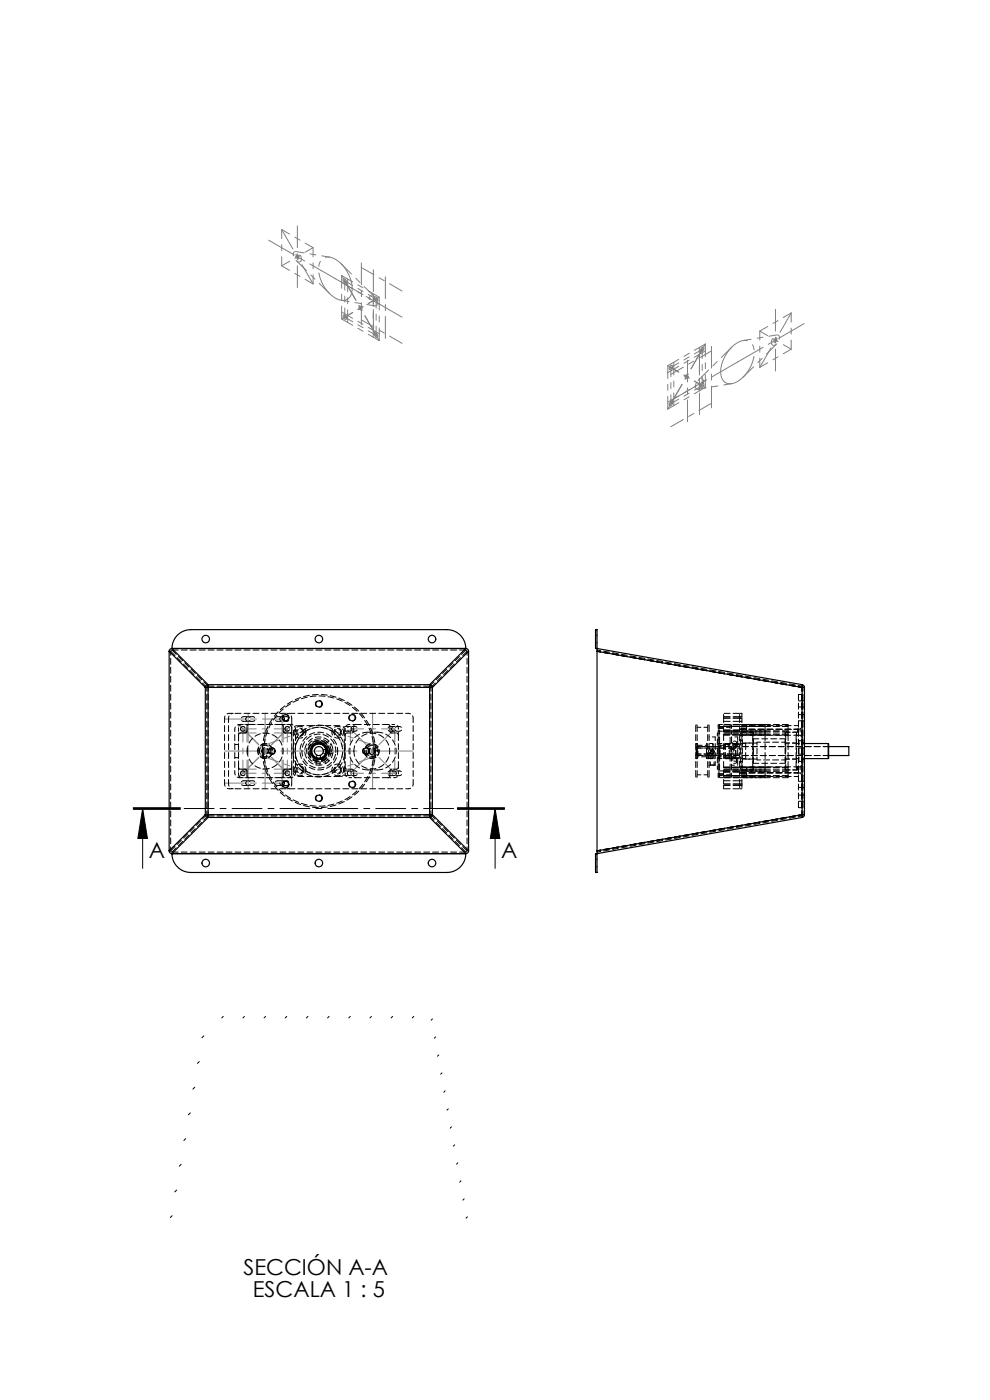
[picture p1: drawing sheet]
<svg xmlns="http://www.w3.org/2000/svg" width="210mm" height="297mm" viewBox="0 0 210 297" stroke-linecap="round" stroke-linejoin="round" font-family="sans-serif">
<defs><g id="words">
<g font-size="4.7">
<text x="31.5" y="182.1">A</text>
<text x="106.3" y="182.1">A</text>
<text x="51.6" y="270.6">SECCIÓN A-A</text>
<text x="53.6" y="275.1">ESCALA 1 : 5</text>
</g>
</g></defs>
<g fill="none" stroke="#000" stroke-width=".21">
<path d="M28.3 171.7h10zM28.3 171.5h10M28.3 171.3h10M30.3 171.5l1 6.4h-2.1zM30.3 171.5v12.7M97 171.5h10M97 171.3h10M97 171.7h10M105 171.5l1 6.4h-2zM105 171.5v12.7M43.2 219.7l-.4 .4M47.4 215.6l-.4 .3"/>
<path d="M51.8 215.6l-.3 .3M56.3 215.6l-.3 .3M60.8 215.6l-.3 .3M65.3 215.6l-.3 .3M69.8 215.6l-.3 .3M74.3 215.6l-.3 .3M78.8 215.6l-.3 .3M83.3 215.6l-.3 .3M87.8 215.6l-.4 .3M91.7 216.2l-.2 .2M92.4 220l-.3 .2M40.4 236.1l-.4 .4"/>
<path d="M41.3 230.6l-.4 .4M42.3 225.2l-.4 .4M93.1 223.8l-.3 .3M93.8 227.6l-.3 .3M94.4 231.4l-.3 .3M95.1 235.2l-.3 .3M95.8 239.1l-.3 .2M36.5 257.9l-.4 .4M37.5 252.5l-.4 .3M38.4 247l-.4 .4M39.4 241.6l-.4 .3M96.4 242.9l-.2 .2"/>
<path d="M97.1 246.7l-.3 .3M97.8 250.5l-.3 .3M98.5 254.3l-.3 .3M99.1 258.1l-.2 .3"/>
</g>
<g fill="none" stroke="#808080" stroke-width=".21">
<path d="M62.6 54.5h1M62.7 54.1l.7 .7M63.1 54v1M63.4 54.1l-.7 .7M76 65.4h1M76.1 65l.7 .7M76.5 64.9v1M76.8 65l-.7 .7M145.1 79.9h1M145.3 79.5l.7 .7M145.6 79.4v1M146 79.5l-.7 .7"/>
<path d="M164 72.2h1M164.1 71.8l.8 .7M164.5 71.7v1M164.9 71.8l-.8 .7M55.7 159.3h1M55.9 159l.7 .7M56.2 158.8v1M56.6 159l-.7 .7M78.5 159.3h1M78.7 159l.7 .7M79 158.8v1M79.4 159l-.7 .7"/>
</g>
<g fill="none" stroke="#808080" stroke-width=".25">
<path d="M72.8 59.2a.5 .5 0 0 1 .6 .3 .5 .5 0 0 1-.1 .5l-.5-.3zM72.8 66.9a.5 .5 0 0 1 .6 .2 .5 .5 0 0 1-.1 .6l-.4-.3zM79.5 70.7a.5 .5 0 0 1 .5 .3 .5 .5 0 0 1-.1 .6l-.4-.4zM79.5 63a.5 .5 0 0 1 .5 .3 .5 .5 0 0 1-.1 .6l-.4-.4zM142.1 77.7l.3-.2a.46 .46 0 0 1 .2 .6 .46 .46 0 0 1-.5 .3l-.2-.2zM148.8 73.8l.2-.1a.46 .46 0 0 1 .3 .5 .46 .46 0 0 1-.5 .4l-.2-.3zM142.1 85.4l.3-.2a.46 .46 0 0 1 .2 .6 .46 .46 0 0 1-.5 .3l-.2-.2zM148.8 81.5l.2-.1a.46 .46 0 0 1 .3 .5 .46 .46 0 0 1-.5 .4l-.2-.3z"/>
<circle cx="51.5" cy="154.6" r=".5"/>
<circle cx="60.9" cy="154.6" r=".5"/>
<circle cx="51.5" cy="164" r=".5"/>
<circle cx="60.9" cy="164" r=".5"/>
</g>
<path d="M62.8 160.8a5 5 0 0 0 8.5 2.1 5 5 0 0 0-2.3-8.4 5 5 0 0 0-6.3 6l.1 .3" fill="none" stroke="#808080" stroke-width=".21" stroke-dasharray="15.2 1.3 1.3 1.3" stroke-dashoffset="1.3" stroke-linecap="butt"/>
<path d="M55.1 159.7a1.22 1.22 0 0 0 2 .5 1.22 1.22 0 0 0-.5-2 1.22 1.22 0 0 0-1.6 1.3l.1 .2M77.9 159.7a1.22 1.22 0 0 0 2 .5 1.22 1.22 0 0 0-.5-2 1.22 1.22 0 0 0-1.6 1.3l.1 .2" fill="none" stroke="#808080" stroke-width=".21" stroke-dasharray="15.2 1.3 1.3 1.3" stroke-dashoffset="13.3" stroke-linecap="butt"/>
<path d="M74.6 62.3a2.09 2.09 0 0 1-3.4 .9 7.3 7.3 0 0 1-3.4-7.4 2.13 2.13 0 0 1 3.4-.7 7.4 7.4 0 0 1 3.4 7.2M153 80a2.09 2.09 0 0 0 3.4 .9 7.3 7.3 0 0 0 3.4-7.4 2.13 2.13 0 0 0-3.5-.7 7.4 7.4 0 0 0-3.3 7.2" fill="none" stroke="#808080" stroke-width=".21" stroke-dasharray="15.2 1.3 1.3 1.3" stroke-dashoffset="4.4" stroke-linecap="butt"/>
<path d="M63.9 55.2v.1a.91 .91 0 0 1-1.5-.6l-.1-.3a.67 .67 0 0 1 .2-1 .67 .67 0 0 1 1 .4l.3 .7 .1 .7M80 64.5v.1a.91 .91 0 0 1-1.5-.6l-.1-.3a.67 .67 0 0 1 .2-1 .67 .67 0 0 1 1 .4l.4 .7v.7M163.7 72.9v.1a.91 .91 0 0 0 1.5-.6l.1-.3a.67 .67 0 0 0-.2-1 .67 .67 0 0 0-1 .4l-.4 .7v.7M147.6 82.2v.1a.91 .91 0 0 0 1.5-.6l.1-.3a.67 .67 0 0 0-.2-1 .67 .67 0 0 0-1 .4l-.4 .7v.7" fill="none" stroke="#808080" stroke-width=".21" stroke-dasharray="15.2 1.3 1.3 1.3" stroke-dashoffset="14.1" stroke-linecap="butt"/>
<path d="M107 171.5h-78.7" fill="none" stroke="#000" stroke-width=".21" stroke-dasharray="6.3 1.3 1.3 1.3" stroke-dashoffset="-.6"/>
<path d="M73.1 59.6l6.7 11.5M66.4 60.2l-6.6-11.5M149 74.1l-6.7 11.6M161.2 77.9l6.6-11.5M60.9 154.6l-9.4 9.4M74.3 154.6l9.4 9.4M60.9 164l-9.4-9.4M74.3 164l9.4-9.4" fill="none" stroke="#808080" stroke-width=".21" stroke-dasharray="15.2 1.3 1.3 1.3" stroke-dashoffset="10.5"/>
<path d="M72.5 58.5l7.9 13.8M149.6 73l-8 13.8M61.9 153.7l-11.3 11.3M61.9 165l-11.3-11.3" fill="none" stroke="#808080" stroke-width=".21" stroke-dasharray="15.2 1.3 1.3 1.3" stroke-dashoffset="9.2"/>
<g fill="none" stroke="#808080" stroke-width=".21" stroke-dasharray="15.2 1.3 1.3 1.3" stroke-dashoffset="13.3">
<path d="M59.8 48.7v7.7M66.4 52.5l-6.6 3.9M66.4 52.5l-6.6-3.8M66.4 52.5v7.7M73.1 59.6l6.7 3.8M66.4 60.2l-6.6-3.8M73.1 67.3l6.7-3.9M73.1 67.3l6.7 3.8M73.1 67.3v-7.7M79.8 71.1v-7.7M149 74.1l-6.7 3.9M161.2 70.2l6.6 3.9"/>
<path d="M161.2 70.2l6.6-3.8M161.2 70.2v7.7M161.2 77.9l6.6-3.8M167.8 66.4v7.7M142.3 85.7v-7.7M149 81.8l-6.7-3.8M149 81.8l-6.7 3.9M149 81.8v-7.7"/>
</g>
<g fill="none" stroke="#808080" stroke-width=".21" stroke-dasharray="15.2 1.3 1.3 1.3" stroke-dashoffset="12.5">
<path d="M72.5 58.5l7.9 4.6M72.5 59.9l7.9 4.6M72.5 67.7l7.9-4.6M72.5 66.2l7.9 4.6M72.5 67.7l7.9 4.6M72.5 67.7v-9.2M73.7 68.4v-9.2M79.2 71.5v-9.2M80.4 72.3v-9.2M149.6 73l-8 4.6M149.6 74.4l-8 4.7M141.6 86.8v-9.2"/>
<path d="M142.9 86.1v-9.3M148.3 82.9v-9.2M149.6 82.2l-8-4.6M149.6 80.7l-8 4.6M149.6 82.2l-8 4.6M149.6 82.2v-9.2"/>
</g>
<path d="M67.6 159.3h20M67.6 159.3h-20" fill="none" stroke="#808080" stroke-width=".21" stroke-dasharray="15.2 1.3 1.3 1.3" stroke-dashoffset="7.1"/>
<path d="M55.8 158.2l10.2-3.6M79.4 158.2l-10.1-3.6M55.8 160.5l10.2 3.6M79.4 160.5l-10.1 3.6" fill="none" stroke="#808080" stroke-width=".21" stroke-dasharray="15.2 1.3 1.3 1.3" stroke-dashoffset="11.8"/>
<path d="M52.6 167.3v-16M56.2 167.3v-16M59.8 167.3v-16M79 167.3v-16" fill="none" stroke="#808080" stroke-width=".21" stroke-dasharray="15.2 1.3 1.3 1.3" stroke-dashoffset="9.1"/>
<path d="M59.8 152.5h-12.2M59.8 166.1h-12.2" fill="none" stroke="#808080" stroke-width=".21" stroke-dasharray="15.2 1.3 1.3 1.3" stroke-dashoffset="11"/>
<path d="M60.9 154.6h-9.4M74.3 154.6h9.4M74.3 154.6v9.4M83.7 154.6v9.4M51.5 164v-9.4M60.9 164h-9.4M60.9 164v-9.4M74.3 164h9.4" fill="none" stroke="#808080" stroke-width=".21" stroke-dasharray="15.2 1.3 1.3 1.3" stroke-dashoffset="12.4"/>
<path d="M61.9 153.7h-11.3M61.9 155.5h-11.3M50.6 165v-11.3M52.4 165v-11.3M60.1 165v-11.3M61.9 163.2h-11.3M61.9 165h-11.3M61.9 165v-11.3" fill="none" stroke="#808080" stroke-width=".21" stroke-dasharray="15.2 1.3 1.3 1.3" stroke-dashoffset="11.5"/>
<path d="M71.1 59.1l-14.1-8.1M71.1 59.1l14.2 8.2M156.4 76.8l14.2-8.1M156.4 76.8l-14.1 8.2" fill="none" stroke="#808080" stroke-width=".21" stroke-dasharray="15.2 1.3 1.3 1.3" stroke-dashoffset="9"/>
<path d="M62.8 55.2l7.1 7.1M79.5 63l-7.2-7.1M164.8 72.9l-7.2 7.1M148.1 80.7l7.1-7.1" fill="none" stroke="#808080" stroke-width=".21" stroke-dasharray="15.2 1.3 1.3 1.3" stroke-dashoffset="12.1"/>
<path d="M62.8 53.4l7.1 1.2M79.5 64.9l-7.2-1.2M164.8 71.1l-7.2 1.1M148.1 82.6l7.1-1.2" fill="none" stroke="#808080" stroke-width=".21" stroke-dasharray="15.2 1.3 1.3 1.3" stroke-dashoffset="13.5"/>
<path d="M63.1 61v-13.1M76.7 68.8v-13M79.2 70.3v-13.1M81.7 71.8v-13.1M164.5 78.7v-13.1M145.8 89.5v-13.1M148.4 88v-13.1M150.9 86.5v-13" fill="none" stroke="#808080" stroke-width=".21" stroke-dasharray="15.2 1.3 1.3 1.3" stroke-dashoffset="10.6"/>
<path d="M76.7 56.8l8.6 4.9M76.7 67.9l8.6 4.9M150.9 74.4l-8.6 5M150.9 85.6l-8.6 4.9" fill="none" stroke="#808080" stroke-width=".21" stroke-dasharray="15.2 1.3 1.3 1.3" stroke-dashoffset="12.2"/>
<path d="M105 171.5l1 6.4h-2zM30.3 171.5l1 6.4h-2.1z" fill="#000"/>
<g fill="none" stroke="#000" stroke-width=".25">
<path d="M35.9 138.2l7.7 7.6M35.9 138.2v42.3M36.5 137.6a.59 .59 0 0 0-.6 .6M36.5 137.6a4 4 0 0 1 4-4h54.3a4 4 0 0 1 4 4M36.5 137.6l7.6 7.6M36.5 137.6h62.3M98.8 137.6a.59 .59 0 0 1 .6 .6M98.8 137.6l-7.7 7.6M99.4 138.2l-7.7 7.6M99.4 138.2v42.3M126.3 133.6h.3v4h-.3zM126.6 137.6v.6"/>
<path d="M126.6 138.2l43.5 7.6M126.6 138.2v42.3M126.6 137.6l43.5 7.6M43.6 145.8h.5M43.6 145.8v27M44.1 145.2v.6M44.1 145.2a.61 .61 0 0 0-.5 .6M44.1 145.8v27M44.1 145.8h47M44.1 145.2h47M60 152l.3 .4-.1 .4M91.1 145.2v.6"/>
<path d="M91.1 145.8h.6M91.1 145.2a.61 .61 0 0 1 .6 .6M91.1 145.8v27M91.7 145.8v27M170.1 145.2v.6M170.1 145.8h.5M170.1 145.2l.4 .3 .1 .3M170.1 145.8v27M170.6 157.7h5.1M170.6 145.8v27M175.7 157.7v3.2M175.8 158.4h4.2v1.9h-4.2"/>
<path d="M43.6 172.8h.5M43.6 172.8a.61 .61 0 0 0 .5 .6M43.6 172.8l-7.7 7.7M44.1 172.8v.6M44.1 172.8h47M44.1 173.4h47M44.1 173.4l-7.6 7.7M60.2 165.8l.1 .4-.3 .4M91.1 172.8v.6M91.1 172.8h.6M91.1 173.4l7.7 7.7M91.7 172.8a.61 .61 0 0 1-.6 .6"/>
<path d="M91.7 172.8l7.7 7.7M170.1 172.8v.6M170.1 172.8h.5M170.1 172.8l-43.5 7.7M170.1 173.4l-43.5 7.7M170.6 172.8l-.1 .4-.4 .2M170.6 160.9h5.1M35.9 180.5a.59 .59 0 0 0 .6 .6M36.5 181.1a4 4 0 0 0 4 4h54.3a4 4 0 0 0 4-4M36.5 181.1h62.3M99.4 180.5a.59 .59 0 0 1-.6 .6M126.3 181.1h.3v4h-.3z"/>
<path d="M126.6 180.5v.6"/>
<circle cx="43.6" cy="135.6" r=".8"/>
<circle cx="67.6" cy="135.6" r=".8"/>
<circle cx="91.6" cy="135.6" r=".8"/>
<circle cx="57.6" cy="159.3" r=".65"/>
<circle cx="60.6" cy="152.3" r=".65"/>
<circle cx="67.6" cy="159.3" r="1.6"/>
<circle cx="67.6" cy="149.3" r=".65"/>
<circle cx="67.6" cy="159.3" r=".95"/>
<circle cx="67.6" cy="159.3" r="1.8"/>
<circle cx="67.6" cy="159.3" r="1.5"/>
<circle cx="67.6" cy="159.3" r="1.7"/>
<circle cx="74.7" cy="152.3" r=".65"/>
<circle cx="77.6" cy="159.3" r=".65"/>
<circle cx="60.6" cy="166.4" r=".65"/>
<circle cx="67.6" cy="169.3" r=".65"/>
<circle cx="74.7" cy="166.4" r=".65"/>
<circle cx="43.6" cy="183.1" r=".8"/>
<circle cx="67.6" cy="183.1" r=".8"/>
<circle cx="91.6" cy="183.1" r=".8"/>
</g>
<g fill="none" stroke="#000" stroke-width=".21" stroke-dasharray="1.3 .6">
<path d="M36.2 138.2l.3-.3M36.5 137.9l7.6 7.7M36.5 137.9h62.3M98.8 137.9l.3 .3M99.1 138.2l-7.7 7.6M126.3 136.4h.3M126.6 134.8h-.3M43.9 145.8h.2M43.9 145.8l-7.7-7.6M44.1 145.6v.2M44.1 145.6l-.2 .2M44.1 145.6h47"/>
<path d="M51 155.5l-.3 .1-.1 .3M51 154.6a.5 .5 0 0 0 .7 .5 .5 .5 0 0 0 .2-.8 .5 .5 0 0 0-.8 .1l-.1 .2M52.1 152.5a.5 .5 0 0 0 .7 .5 .5 .5 0 0 0 .2-.8 .5 .5 0 0 0-.8 .2l-.1 .1M52.4 155.1l-.1 .3-.3 .1M52.8 153.7l-.3 .1-.1 .3M60.1 154.1l-.1-.3-.3-.1M60.4 154.6a.5 .5 0 0 0 .7 .5 .5 .5 0 0 0 .2-.8 .5 .5 0 0 0-.8 .1l-.1 .2M60.5 155.5l-.3-.1-.1-.3M61.9 155.5v-3.2M61.9 155.5h-.4M61.9 155.9l-.1-.3-.3-.1M61.9 155.9v-.4"/>
<path d="M73.6 155.5l-.3 .1-.1 .3M74.7 154.6a.5 .5 0 0 1-.7 .5 .5 .5 0 0 1-.2-.8 .5 .5 0 0 1 .8 .1l.1 .2M75 155.1l-.1 .3-.3 .1M75.4 153.7l-.3 .1-.1 .3M82.7 154.1l-.1-.3-.3-.1M83.1 154.6a.5 .5 0 0 0 .7 .5 .5 .5 0 0 0 .1-.8 .5 .5 0 0 0-.8 .1v.2M83.1 155.5l-.3-.1-.1-.3M84.5 155.9l-.1-.3-.3-.1M91.1 145.8h-47M91.1 145.8h.3M91.1 145.8v-.2M91.1 145.6l7.7-7.7"/>
<path d="M91.4 145.8l-.3-.2M147.8 159.3v-.6M147.8 160v-.7M147.8 158.7l-.1-.1M147.9 153.8h-.3M147.9 157.7h-.2M150.3 160h.6M150.3 159.4h.1M150.4 153.8h-.3M150.7 159.4v.1M150.9 160h.3M150.9 160h-.6"/>
<path d="M150.9 159.4h.1M151.2 160l.1 .1M151.3 157.8l-.1-.1M151.3 158.6l-.1 .1M151.5 159.5v-.1M152.5 155.5h-.3M152.6 160v-.4M152.6 158.7l-.1-.1M152.6 153.8h-.3M152.7 159.3v-.6M152.7 160v-.7M152.7 157.7h-.2"/>
<path d="M153.5 155.5h8.8M153.5 155.1h8.8M153.5 154.1h8.8M153.5 155.9h8.8M153.9 157.7v3.2M153.9 157.7l-.1 .1M155.1 158.7v.4M155.2 153.8h-.3M155.6 160h.4M155.7 159.1v-.4M155.8 158.7h-3.2M155.8 158.7h-3.1"/>
<path d="M156 160l.1 .1M156 158.7h-.1M156.1 157.8l-.1-.1M156.1 158.6l-.1 .1M156.5 156.3v.6M156.9 151.3h.5M156.9 154.7h.5M156.9 154.1h.5M156.9 155.1h.5M156.9 155.3h.5M156.9 152.3h.5M156.9 153h.5"/>
<path d="M156.9 156h.5M157.4 152.3h-.5M157.4 153.7h-.5M157.4 154.7h-.5M157.4 152h-.5M157.4 157.1h-.5M157.4 155.5h-.3M157.5 155.7h-.1M157.5 157.2h-.1M158.4 155.5h8.8M158.4 155.1h8.8M158.4 153.7h8.8"/>
<path d="M158.4 154.1h8.8M158.4 155.9h8.8M159.8 155.7h-.1M159.8 157.2h-.1M162.3 155.9h-8.8M162.3 155.5v.4M162.3 155.1v.4M162.3 154.1h-8.8M162.3 153.7v.4M162.3 155.1h-8.8M166.7 158.8v-3.1M166.7 155.7h-.1"/>
<path d="M166.7 157.2h-.1M167.2 155.9h-8.8M167.2 155.5v.4M167.2 155.1v.4M167.2 154.1h-8.8M167.2 153.7v.4M167.2 155.1h-8.8M169 155.7h-.1M169 157.2h-.1M169.2 156l.2 .2M169.4 156h.3M169.4 154.5l-.2 .2"/>
<path d="M169.5 157.1l-.1-.1M169.7 154.7h-.3M170.1 145.6v.2M170.1 145.8h.2M170.1 145.6l.2 .2M170.1 145.8v-.2M170.1 145.8v-.6M170.2 160l.1 .1M170.2 152.9l.1 .1M170.2 150l.1 .1M170.3 145.8h-.2M170.3 160h.3"/>
<path d="M170.3 152.9h.3M170.3 150h.3M170.3 147.6l-.3-.3M170.3 158.6l-.1 .1M170.3 151.5l-.1 .1M170.3 157l-.1 .1M170.3 148.6l-.1 .1M170.6 145.8h-.5M170.6 158.7h-.3M170.6 151.6h-.3M170.6 157.5h-.3M170.6 148.7h-.3"/>
<path d="M43.9 172.8h.2M43.9 172.8l.2 .3M44.1 172.8h47M44.1 173.1v-.3M44.1 173.1l-7.6 7.7M50.6 162.8l.1 .3 .3 .1M51 164a.5 .5 0 0 0 .7 .5 .5 .5 0 0 0 .2-.8 .5 .5 0 0 0-.8 .2l-.1 .1M52 163.2l.3 .1 .1 .3M52.1 166.1a.5 .5 0 0 0 .7 .5 .5 .5 0 0 0 .2-.8 .5 .5 0 0 0-.8 .2l-.1 .1M52.4 164.6l.1 .3 .3 .1M59.7 165l.3-.1 .1-.3M60.1 163.6l.1-.3 .3-.1"/>
<path d="M60.4 164a.5 .5 0 0 0 .7 .5 .5 .5 0 0 0 .2-.8 .5 .5 0 0 0-.8 .2l-.1 .1M61.5 163.2h.4M61.5 163.2l.3-.1 .1-.3M61.9 166.3v-3.1M61.9 163.2v-.4M73.2 162.8l.1 .3 .3 .1M73.7 164a.5 .5 0 0 0 .7 .5 .5 .5 0 0 0 .1-.8 .5 .5 0 0 0-.8 .2v.1M74.6 163.2l.3 .1 .1 .3M75 164.6l.1 .3 .3 .1M82.3 165l.3-.1 .1-.3M82.7 163.6l.1-.3 .3-.1M84.1 164a.5 .5 0 0 1-.7 .5 .5 .5 0 0 1-.2-.8 .5 .5 0 0 1 .8 .2l.1 .1"/>
<path d="M84.1 163.2l.3-.1 .1-.3M91.1 172.8v.3M91.1 172.8h.3M91.1 173.1l.3-.3M91.1 173.1h-47M91.4 172.8l7.7 7.7M147.6 164.8h.3M147.6 160.3h3.1M147.7 160.9h.2M147.7 160.1l.1-.1M149.9 160.9h.4M150.1 164.8h.3"/>
<path d="M150.3 160.9h.6M150.4 162.3h.3M150.9 160.9h-.6M150.9 160.9h.3M151.2 160.9l.1-.1M151.4 162.3h.3M151.5 160.3h.2M152.2 163.1h.3M152.3 164.8h.3M152.5 160.9h.2M152.5 160.1l.1-.1M153.5 162.8h8.8"/>
<path d="M153.5 164.6h8.8M153.5 163.6h8.8M153.8 160.8l.1 .1M154.9 164.8h.3M156 160.9l.1-.1M156.9 166.3h.5M156.9 165h.5M156.9 164h.5M156.9 163.5h.5M156.9 164.5h.5M156.9 163.3h.5M156.9 166.6h.5"/>
<path d="M156.9 161.5h.5M157.1 163.1h.3M157.4 167.3h-.5M157.4 164h-.5M157.4 166.3h-.5M157.4 165.6h-.5M157.4 162.7h-.5M157.4 162.9h.1M157.4 161.4h.1M158.4 162.8h8.8M158.4 164.6h8.8M158.4 163.6h8.8"/>
<path d="M159.7 162.9h.1M159.7 161.4h.1M162.3 163.2h-8.8M162.3 162.8v.4M162.3 163.6h-8.8M162.3 163.2v.4M162.3 164.6v.4M162.3 164.6h-8.8M162.3 162.8h-8.8M166.6 162.9h.1M166.6 161.4h.1M167.2 162.8v.4"/>
<path d="M167.2 163.2h-8.8M167.2 163.6h-8.8M167.2 163.2v.4M167.2 165h-8.8M167.2 164.6v.4M167.2 164.6h-8.8M167.2 162.8h-8.8M168.9 162.9h.1M168.9 161.4h.1M169.2 164l.2 .2M169.4 164h.3M169.4 161.6l.1-.1"/>
<path d="M169.4 162.5l-.2 .2M169.7 162.7h-.3M170 171.3l.3-.3M170.1 172.8v.3M170.1 173.1l.2-.3M170.1 172.8h.2M170.1 173.1v-.3M170.1 173.4v-.6M170.2 167.1l.1 .1M170.2 161.5l.1 .1M170.2 170l.1 .1M170.3 172.8h-.2"/>
<path d="M170.3 167.1h.3M170.3 161.1h.3M170.3 170h.3M170.3 165.7l-.1 .1M170.3 168.6l-.1 .1M170.6 172.8h-.5M170.6 165.8h-.3M170.6 168.7h-.3M36.2 180.5l7.7-7.7M36.5 180.8l-.3-.3M98.8 180.8l-7.7-7.7M98.8 180.8h-62.3"/>
<path d="M99.1 180.5l-.3 .3M126.3 183.9h.3M126.6 182.3h-.3"/>
</g>
<g fill="none" stroke="#000" stroke-width=".21" stroke-dasharray="1.3 .6" stroke-dashoffset=".5">
<path d="M126.6 137.9l43.5 7.7M126.6 138.2l43.5 7.6M44.1 145.8v27M51 155.5h1M51.8 155.5a.6 .6 0 0 0 .6-.6M52.4 155.1v-1M55.9 159.9v1M56.8 159.7h1M57.8 159.1h-1M60.1 154.9a.6 .6 0 0 0 .6 .6M60.1 154.1v1M60.5 155.5h1"/>
<path d="M64.3 155.3a.65 .65 0 0 0-.9-.6 .65 .65 0 0 0-.2 1.1 .65 .65 0 0 0 1.1-.3v-.2M64.3 154.9a5.5 5.5 0 0 0 1 9.4 5.5 5.5 0 0 0 7.8-5.3 5.5 5.5 0 0 0-8.3-4.4l-.5 .3M64.9 155.3a1.25 1.25 0 0 1-1.8 1.2 1.25 1.25 0 0 1-.2-2.1 1.25 1.25 0 0 1 2 .6v.3M68.5 159.8l2.1 .1M69.5 159.1a1.88 1.88 0 0 0-2.9-1.3 1.88 1.88 0 0 0 .1 3.2 1.88 1.88 0 0 0 2.8-1.6v-.3M70.6 159.1l-2.1-.1M71.6 159.3a4 4 0 0 0-5.8-3.5 4 4 0 0 0-.5 6.8 4 4 0 0 0 6.3-2.7v-.6M72.3 155.3a.65 .65 0 0 0-.9-.6 .65 .65 0 0 0-.2 1.1 .65 .65 0 0 0 1.1-.3v-.2M72.9 155.3a1.25 1.25 0 0 1-1.8 1.2 1.25 1.25 0 0 1-.2-2.1 1.25 1.25 0 0 1 2 .6v.3M73.6 155.5h1M75 155.1v-1M78.8 160l.4 .9"/>
<path d="M79.5 159.4l.9-.4M80.2 158.5l-.9 .3M82.7 154.1v1M83.1 155.5h1M91.4 145.8v27M150.1 154.3h-2.2M150.3 160v.9M151.7 156.3v6M151.7 158.4h-4.1M152.5 153.7h1M152.5 154.5h1M152.5 155.1h1"/>
<path d="M152.5 159.9v-2.2M152.7 159.9v-2.2M153.5 152.3v-1M153.5 154.5h-1M153.5 154.1h-1M154.7 159.9v-2.2M154.9 154.3h-2.3M156 159.9v-2.2M156.1 159.9v.9M156.2 157.5a.37 .37 0 0 0-.3-.4 .37 .37 0 0 0-.4 .4 .37 .37 0 0 0 .5 .3l.2-.3M156.2 158.4a.37 .37 0 0 0-.3-.4 .37 .37 0 0 0-.4 .4 .37 .37 0 0 0 .5 .3l.2-.3M156.5 157.7h-4.2"/>
<path d="M156.9 152.3v-1M157.4 151.3v1M157.4 153.7h1M157.4 154.5h1M157.4 155.1h1M157.4 156h11.8M158.4 154.5h-1M158.4 154.1h-1M159.8 159.3v-4M162.3 155.1v-1M166.6 157.5h-6M167.2 155.1v-1"/>
<path d="M169.2 154.7h-11.8M170.1 145.8l-43.5-7.6M170.1 145.8v27M170.3 145.8v27M43.9 172.8v-27M52 163.2h-1M52.4 163.8a.6 .6 0 0 0-.6-.6M52.4 164.6v-1M56.5 160.9v-1M60.1 163.6v1M60.7 163.2a.6 .6 0 0 0-.6 .6M61.5 163.2h-1"/>
<path d="M64.3 163.3a.65 .65 0 0 0-.9-.6 .65 .65 0 0 0-.2 1.1 .65 .65 0 0 0 1.1-.3v-.2M64.9 163.3a1.25 1.25 0 0 1-1.8 1.2 1.25 1.25 0 0 1-.2-2.1 1.25 1.25 0 0 1 2 .6v.3M67.2 160.2l-.1 2.1M67.9 162.3l.1-2.1M72.3 163.3a.65 .65 0 0 0-.9-.6 .65 .65 0 0 0-.2 1.1 .65 .65 0 0 0 1.1-.3v-.2M72.9 163.3a1.25 1.25 0 0 1-1.8 1.2 1.25 1.25 0 0 1-.2-2.1 1.25 1.25 0 0 1 2 .6v.3M74.6 163.2h-1M75 164.6v-1M79.7 160.7l-.3-1M82.7 163.6v1M84.1 163.2h-1M91.1 172.8v-27"/>
<path d="M147.9 164.4h2.2M150.9 160.9v-.9M152.3 160.9h4.2M152.5 164.2h1M152.5 164.5h1M152.5 160.9v-1M152.6 164.4h2.3M152.7 160.9v-1M153.5 167.3v-1M153.5 165h-1M153.5 164.2h-1M153.5 163.5h-1"/>
<path d="M154.7 160.9v-1M156 160.9v-1M156.9 166.3v1M157.4 166.3v1M157.4 164.2h1M157.4 164.5h1M157.4 164h11.8M158.4 165h-1M158.4 164.2h-1M158.4 163.5h-1M159.8 163.3v-4M160.6 161.2h6"/>
<path d="M162.3 164.6v-1M166.7 162.9v-4.1M167.2 164.6v-1M169.2 162.7h-11.8M170.1 173.1l-43.5 7.7M170.1 172.8v-27M170.1 172.8l-43.5 7.7M126.6 180.5l43.5-7.7"/>
</g>
<g fill="none" stroke="#000" stroke-width=".21" stroke-dasharray="1.3 .6" stroke-dashoffset=".4">
<path d="M99.1 138.2v42.3M50.6 157.9h-.8M54.6 159.3a1.6 1.6 0 0 1 2.4-1.4 1.6 1.6 0 0 1 .2 2.7 1.6 1.6 0 0 1-2.5-1l-.1-.3M60 152l-.5 .2-.2 .3M69.8 159.3a2.2 2.2 0 0 0-3.1-1.9 2.2 2.2 0 0 0-.4 3.7 2.2 2.2 0 0 0 3.5-1.4v-.4M77.4 159.9a1.6 1.6 0 0 1 1.6-2.2 1.6 1.6 0 0 1 1.3 2.4 1.6 1.6 0 0 1-2.8 .1l-.1-.3M152.3 154.9v9.9M152.5 154.5v-.8M152.6 159.6v-.9M152.6 154.9v9.9M154.9 154.9v9.9M155.1 159.9v.9"/>
<path d="M155.2 154.9v9.9M155.4 157.5v.9M156.2 158.4v-.9M158.2 157.7h-4.3M158.4 153.7v.8M159.8 155.3v8M159.8 155.3h-2.4M159.8 157.6h-2.4M160.6 157.6h-2.4M166.6 155.3v8M169 155.3v8M169 157.6h-2.4"/>
<path d="M169 155.3h-2.4M169.4 160h.8M169.4 152.9h.8M169.4 150h.8M169.7 156l.6 .6M170.2 158.7h-.8M170.2 151.6h-.8M170.2 157.1h-.7M170.2 148.7h-.8M170.3 154.1l-.6 .6M49.8 160.7h.8M59.3 166.1l.2 .4 .5 .1"/>
<path d="M150.7 160.3l.4-.1 .4 .1M150.7 162.3h.8M151.5 160.3h-.8M151.5 162.3h-.8M152.5 165v-.8M153.9 160.9h4.3M155.7 160.8v-.9M157.4 163.3h2.4M157.4 161h2.4M158.2 161h2.4M158.4 164.2v.8M166.6 161h2.4"/>
<path d="M166.6 163.3h2.4M169.4 167.1h.8M169.4 170h.8M169.5 161.5h.7M169.7 164l.6 .6M170.2 165.8h-.8M170.2 168.7h-.8M170.3 162.1l-.6 .6M36.2 180.5v-42.3"/>
</g>
<g fill="none" stroke="#000" stroke-width=".21" stroke-dasharray="1.3 .6" stroke-dashoffset=".8">
<path d="M48.6 151.3a1 1 0 0 0-1 1M49.5 151.3a1 1 0 0 0-1 1M49.8 154.7v9.3M49.8 154.7a1 1 0 0 1 1-1M51.6 152a.5 .5 0 0 0-.5 .5 .5 .5 0 0 0 .5 .5M53.6 153a.5 .5 0 0 0 .5-.5 .5 .5 0 0 0-.5-.5M58.8 152a.5 .5 0 0 0-.5 .5 .5 .5 0 0 0 .5 .5M60.8 153a.5 .5 0 0 0 .5-.5 .5 .5 0 0 0-.5-.5M61.7 153.7a1 1 0 0 1 1 1M61.9 152.3a1 1 0 0 0-1-1M73.3 154.1a.5 .5 0 0 0-.5 .5 .5 .5 0 0 0 .5 .5M75.3 155.1a.5 .5 0 0 0 .5-.5 .5 .5 0 0 0-.5-.5"/>
<path d="M82.7 154.1a.5 .5 0 0 0-.5 .5 .5 .5 0 0 0 .5 .5M84.7 155.1a.5 .5 0 0 0 .5-.5 .5 .5 0 0 0-.5-.5M87.6 152.3a1 1 0 0 0-1-1M147.7 159.3v-1.6M147.9 159.3v-1.6M149.9 159.3v-1.6M151.2 159.3v-1.6M151.3 159.3v1.5M170.2 157.1v1.6M170.2 160v1.5M170.6 157.7h-1.6M47.6 166.3a1 1 0 0 0 1 1"/>
<path d="M48.5 166.3a1 1 0 0 0 1 1M50.8 165a1 1 0 0 1-1-1M51.6 165.6a.5 .5 0 0 0-.5 .5 .5 .5 0 0 0 .5 .5M53.6 166.6a.5 .5 0 0 0 .5-.5 .5 .5 0 0 0-.5-.5M58.8 165.6a.5 .5 0 0 0-.5 .5 .5 .5 0 0 0 .5 .5M60.8 166.6a.5 .5 0 0 0 .5-.5 .5 .5 0 0 0-.5-.5M60.9 167.3a1 1 0 0 0 1-1M62.7 164a1 1 0 0 1-1 1M62.7 164v-9.3M73.3 163.5a.5 .5 0 0 0-.5 .5 .5 .5 0 0 0 .5 .5M75.3 164.5a.5 .5 0 0 0 .5-.5 .5 .5 0 0 0-.5-.5M82.7 163.5a.5 .5 0 0 0-.5 .5 .5 .5 0 0 0 .5 .5"/>
<path d="M84.7 164.5a.5 .5 0 0 0 .5-.5 .5 .5 0 0 0-.5-.5M86.6 167.3a1 1 0 0 0 1-1M147.7 160.9v-1.6M147.9 160.9v-1.6M149.9 160.9v-1.6M151.2 160.9v-1.6M169 160.9h1.6"/>
</g>
<g fill="none" stroke="#000" stroke-width=".21" stroke-dasharray="1.3 .6" stroke-dashoffset=".7">
<path d="M50.6 154.5v1.4M54.7 159.3a1.5 1.5 0 0 0 2.1 1.4 1.5 1.5 0 0 0 .4-2.5 1.5 1.5 0 0 0-2.4 .7l-.1 .4M65.8 156.9a3 3 0 0 0 .5 5.1 3 3 0 0 0 4.3-2.7 3 3 0 0 0-4.4-2.6l-.4 .2M69.1 158.7l1.1-.8M69.7 159.6a2.1 2.1 0 0 0-2.7-2.3 2.1 2.1 0 0 0-.8 3.5 2.1 2.1 0 0 0 3.4-.8l.1-.4M69.8 157.2l-1.2 .9M73.2 154.5v1.4M75.4 153.7h-1.4M77.5 159.9a1.5 1.5 0 0 0 2.5 .4 1.5 1.5 0 0 0-.7-2.4 1.5 1.5 0 0 0-1.9 1.7l.1 .3M83.7 153.7h-1.4M84.5 155.9v-1.4M86.6 151.3h-38"/>
<path d="M151.2 157.7h-1.3M151.3 157.8v1.5M151.7 156.3h-1.3M155.1 159.9l.3-.2 .3 .2h-.6M156 157.7h-1.3M156.5 156.3h-1.3M157.5 159.3v-3.6M158.4 154.5v1.4M160.6 157.5v3.7M169.2 154.7v1.3M169.7 154.7v1.3M170.2 158.7v1.3"/>
<path d="M170.2 151.6v1.3M170.2 148.7v1.3M48.6 167.3h38M50.6 162.8v1.4M68.3 160.8l.8 1.1M69.8 161.5l-.9-1.2M73.2 162.8v1.4M74 165h1.4M82.3 165h1.4M84.5 164.2v-1.4M154.7 160.9h1.3M155.1 160.8h.6l-.3-.1-.3 .1"/>
<path d="M155.2 162.3h1.3M157.5 162.9v-3.6M158.4 162.8v1.4M169.2 162.7v1.3M169.7 162.7v1.3M170.2 165.8v1.3M170.2 168.7v1.3"/>
</g>
<g fill="none" stroke="#000" stroke-width=".21" stroke-dasharray="1.3 .6" stroke-dashoffset=".6">
<path d="M51.4 153.7a.8 .8 0 0 0-.8 .8M51.6 153h2M52.8 153.7h-2M53.6 152h-2M55 159.3a1.22 1.22 0 0 1 1.8-1 1.22 1.22 0 0 1 .2 2 1.22 1.22 0 0 1-2-.7v-.3M55.6 159.3a.63 .63 0 0 1 .9-.6 .63 .63 0 0 1 .2 1.1 .63 .63 0 0 1-1.1-.3v-.2M58.8 153h2M59.3 152.5l.3 .5h.4l.2-.2M60.8 152h-2M61.7 153.7h-2M61.9 154.5a.8 .8 0 0 0-.8-.8M63 153.9a.8 .8 0 0 0-.8 .8"/>
<path d="M73 154.7a.8 .8 0 0 0-.8-.8M73.3 155.1h2M74 153.7a.8 .8 0 0 0-.8 .8M75.3 154.1h-2M77.7 159.8a1.22 1.22 0 0 1 1.2-1.7 1.22 1.22 0 0 1 1 1.8 1.22 1.22 0 0 1-2 .2l-.2-.3M78.2 159.3a.63 .63 0 0 1 .9-.5 .63 .63 0 0 1 .2 1 .63 .63 0 0 1-1-.3l-.1-.2M80 155.3h-2M82.7 155.1h2M84.5 154.5a.8 .8 0 0 0-.8-.8M84.7 154.1h-2M152.2 159.3v-3.8M152.3 153.8v1.1"/>
<path d="M152.6 153.8v1.1M154.9 153.8v1.1M155.2 153.8v1.1M156.1 157.8v2.1M157.1 159.3v-3.8M157.1 158.7h-1.2M50.6 164.2a.8 .8 0 0 0 .8 .8M50.8 165h2M51.6 166.6h2M53.6 165.6h-2M58.8 166.6h2M59.7 165h2"/>
<path d="M60.2 165.8l-.2-.1h-.4l-.3 .4M60.8 165.6h-2M61.1 165a.8 .8 0 0 0 .8-.8M62.2 163.9a.8 .8 0 0 0 .8 .8M72.2 164.7a.8 .8 0 0 0 .8-.8M73.2 164.2a.8 .8 0 0 0 .8 .8M73.3 164.5h2M75.3 163.5h-2M78 163.3h2M82.7 164.5h2M83.7 165a.8 .8 0 0 0 .8-.8M84.7 163.5h-2"/>
<path d="M150.7 160.3v2M151.5 162.3v-2M152.2 163.1v-3.8M152.5 164.2v-9.7M155.4 160.6l.1 .1a.39 .39 0 0 0 .4 .1 .39 .39 0 0 0 .3-.3 .44 .44 0 0 0-.8 .1M155.4 160.6v1.1M156.2 161.7a.38 .38 0 0 0-.4-.2 .38 .38 0 0 0-.3 .3 .5 .5 0 0 0 .7-.1M156.2 161.7v-1.1M157.1 163.1v-3.8"/>
</g>
<g fill="none" stroke="#000" stroke-width=".21" stroke-dasharray="1.3 .6" stroke-dashoffset=".1">
<path d="M52.4 159.3a3.8 3.8 0 0 1 5.6-3.3 3.8 3.8 0 0 1 .4 6.4 3.8 3.8 0 0 1-5.9-2.6l-.1-.5M52.8 153.7h6.9M61.9 155.9v6.9M64.6 155.3a5 5 0 0 0 .9 8.6 5 5 0 0 0 7.2-4.8 5 5 0 0 0-7.6-4.1l-.5 .3M69.9 159.3a2.3 2.3 0 0 1-3.3 2.1 2.3 2.3 0 0 1-.3-3.9 2.3 2.3 0 0 1 3.6 1.4v.4M70.2 159.3a2.6 2.6 0 0 1-3.7 2.3 2.6 2.6 0 0 1-.4-4.4 2.6 2.6 0 0 1 4.1 1.7v.4M75.1 159.3a3.8 3.8 0 0 1 5.5-3.3 3.8 3.8 0 0 1 .5 6.4 3.8 3.8 0 0 1-6-2.6v-.5M75.4 153.7h6.9M78 155.3a4 4 0 0 0-4 4 4 4 0 0 0 4 4M79.3 159.3a11.7 11.7 0 0 0-17.3-10.2 11.7 11.7 0 0 0-.7 20.1 11.7 11.7 0 0 0 18-9v-.9M79.6 159.3a12 12 0 0 1-17.7 10.6 12 12 0 0 1-.8-20.6 12 12 0 0 1 18.5 9.1v.9M84.5 155.9v6.9"/>
<path d="M157.4 153.7h4.9M166.6 156.7h-6.8M169.4 147.3v24M175.8 158.4h-27.8M175.8 158.4h-22M50.6 162.8v-6.9M59.7 165h-6.9M73.2 162.8v-6.9M80 163.3a4 4 0 0 0 4-4 4 4 0 0 0-4-4M82.3 165h-6.9M148 160.3h27.8M153.8 160.8v-3"/>
<path d="M153.8 160.3h22M159.8 161.9h6.8M162.3 162.8v-6.9M162.3 165h-4.9M167.2 162.8v-6.9M170 171.3v-24"/>
</g>
<g fill="none" stroke="#000" stroke-width=".21" stroke-dasharray="1.3 .6" stroke-dashoffset=".3">
<path d="M47.6 152.3v14M48.5 152.3v14M147.8 160v-.7M147.8 160h2.5M147.8 160h4.4M151.5 159.5a.4 .4 0 0 0-.6-.3 .4 .4 0 0 0-.1 .6 .4 .4 0 0 0 .7-.2v-.1M151.5 159.4a.4 .4 0 0 0-.6-.4 .4 .4 0 0 0 0 .7 .4 .4 0 0 0 .6-.3M152.2 158.7h-4.4M152.6 160h2.6M152.7 160h4.4M153.5 152.3v14M156.9 152.3v14"/>
<path d="M157.4 152.3v14M157.4 153.9h12M157.4 154.7h12M169.4 154.7h-12M170 147.3h-.6M87.6 166.3v-14M157.4 163.9h12M169.4 164.7h-12M169.4 163.9h-12M169.4 171.3h.6M169.5 161.5v-4.4"/>
</g>
<path d="M55.5 159.3a.74 .74 0 0 1 1.1-.6 .74 .74 0 0 1 .1 1.2 .74 .74 0 0 1-1.2-.4v-.2M58.4 159.3a.75 .75 0 0 1-1.1 .7 .75 .75 0 0 1-.2-1.2 .75 .75 0 0 1 1.3 .3v.2M61.3 152.3a.75 .75 0 0 1-1 .6 .75 .75 0 0 1-.2-1.2 .75 .75 0 0 1 1.2 .3v.3M68.4 149.3a.75 .75 0 0 1-1.1 .7 .75 .75 0 0 1-.2-1.2 .75 .75 0 0 1 1.3 .3v.2M75.5 152.3a.75 .75 0 0 1-1.1 .6 .75 .75 0 0 1-.2-1.2 .75 .75 0 0 1 1.2 .3l.1 .3M78.2 159.6a.74 .74 0 0 1 .7-1 .74 .74 0 0 1 .6 1.1 .74 .74 0 0 1-1.2 .1l-.1-.2M78.4 159.3a.75 .75 0 0 1-1.1 .7 .75 .75 0 0 1-.2-1.2 .75 .75 0 0 1 1.3 .3v.2M169.4 155.3h-2.8M61.3 166.4a.75 .75 0 0 1-1 .7 .75 .75 0 0 1-.2-1.3 .75 .75 0 0 1 1.2 .4v.2M68.4 169.3a.75 .75 0 0 1-1.1 .7 .75 .75 0 0 1-.2-1.2 .75 .75 0 0 1 1.3 .3v.2M75.5 166.4a.75 .75 0 0 1-1.1 .7 .75 .75 0 0 1-.2-1.3 .75 .75 0 0 1 1.2 .4l.1 .2M166.6 163.3h2.8" fill="none" stroke="#000" stroke-width=".21" stroke-dasharray="1.3 .6" stroke-dashoffset=".2"/>
<path d="M62.2 154.7v9.2M71.2 159.8a3.6 3.6 0 0 0-4.7-3.9 3.6 3.6 0 0 0-1.3 6 3.6 3.6 0 0 0 5.9-1.6l.1-.5M72.2 153.9h-9.2M156.5 156.9v5.4M63 164.7h9.2M73 163.9v-9.2" fill="none" stroke="#000" stroke-width=".21" stroke-dasharray="1.3 .6" stroke-dashoffset="-.2"/>
<g fill="none" stroke="#000" stroke-width=".21" stroke-dasharray="1.3 .6" stroke-dashoffset="-.1">
<path d="M64.5 155.3a.85 .85 0 0 1-1.2 .8 .85 .85 0 0 1-.2-1.4 .85 .85 0 0 1 1.4 .4v.2M72.5 155.3a.85 .85 0 0 1-1.2 .8 .85 .85 0 0 1-.2-1.4 .85 .85 0 0 1 1.4 .4v.2M147.6 153.8v11M147.9 153.8v11M150.1 153.8v11M150.4 153.8v11M151.2 158.7h-3.4M153.5 151.3h3.4M153.5 157.9h3.4M153.5 155.9h3.4M153.5 152h3.4M153.5 153h3.4"/>
<path d="M153.5 154.1h3.4M153.5 154.9h3.4M153.5 152.3h3.4M153.5 153.7h3.4M153.5 155.1h3.4M156.9 152.3h-3.4M156.9 155.5h-3.4M156.9 154.9h-3.4M156.9 153.7h-3.4M156.9 154.1h-3.4M158.2 157.6v3.4M159.7 155.7v7.2"/>
<path d="M168.9 155.7v7.2M64.5 163.3a.85 .85 0 0 1-1.2 .8 .85 .85 0 0 1-.2-1.4 .85 .85 0 0 1 1.4 .4v.2M72.5 163.3a.85 .85 0 0 1-1.2 .8 .85 .85 0 0 1-.2-1.4 .85 .85 0 0 1 1.4 .4v.2M153.5 166.3h3.4M153.5 160.7h3.4M153.5 163.2h3.4M153.5 165.6h3.4M153.5 166.6h3.4M153.5 163.8h3.4M153.5 165h3.4M153.5 164.6h3.4M153.5 164.5h3.4"/>
<path d="M156.9 167.3h-3.4M156.9 162.8h-3.4M156.9 164.6h-3.4M156.9 163.8h-3.4M156.9 166.3h-3.4M156.9 165h-3.4M156.9 163.5h-3.4"/>
</g>
<path d="M150.9 159.4a.3 .3 0 0 0-.5-.3 .3 .3 0 0 0 0 .5 .3 .3 0 0 0 .5-.1v-.1M150.9 159.4a.3 .3 0 0 1-.5 .2 .3 .3 0 0 1 0-.5 .3 .3 0 0 1 .5 .2v.1M155.7 158.7a.3 .3 0 0 0-.4-.2 .3 .3 0 0 0-.1 .5 .3 .3 0 0 0 .5-.2v-.1M155.7 159.1a.3 .3 0 0 1-.4 .3 .3 .3 0 0 1-.1-.5 .3 .3 0 0 1 .5 .2" fill="none" stroke="#000" stroke-width=".21" stroke-dasharray="1.3 .6" stroke-dashoffset=".9"/>
<path d="M148 158.4v1.9M149.9 158.1h-2M154.7 158.1h-2M147.9 160.6h2M152.7 160.6h2" fill="none" stroke="#000" stroke-width=".21" stroke-dasharray="1.3 .6" stroke-dashoffset="1"/>
<use href="#words"/>
</svg>
